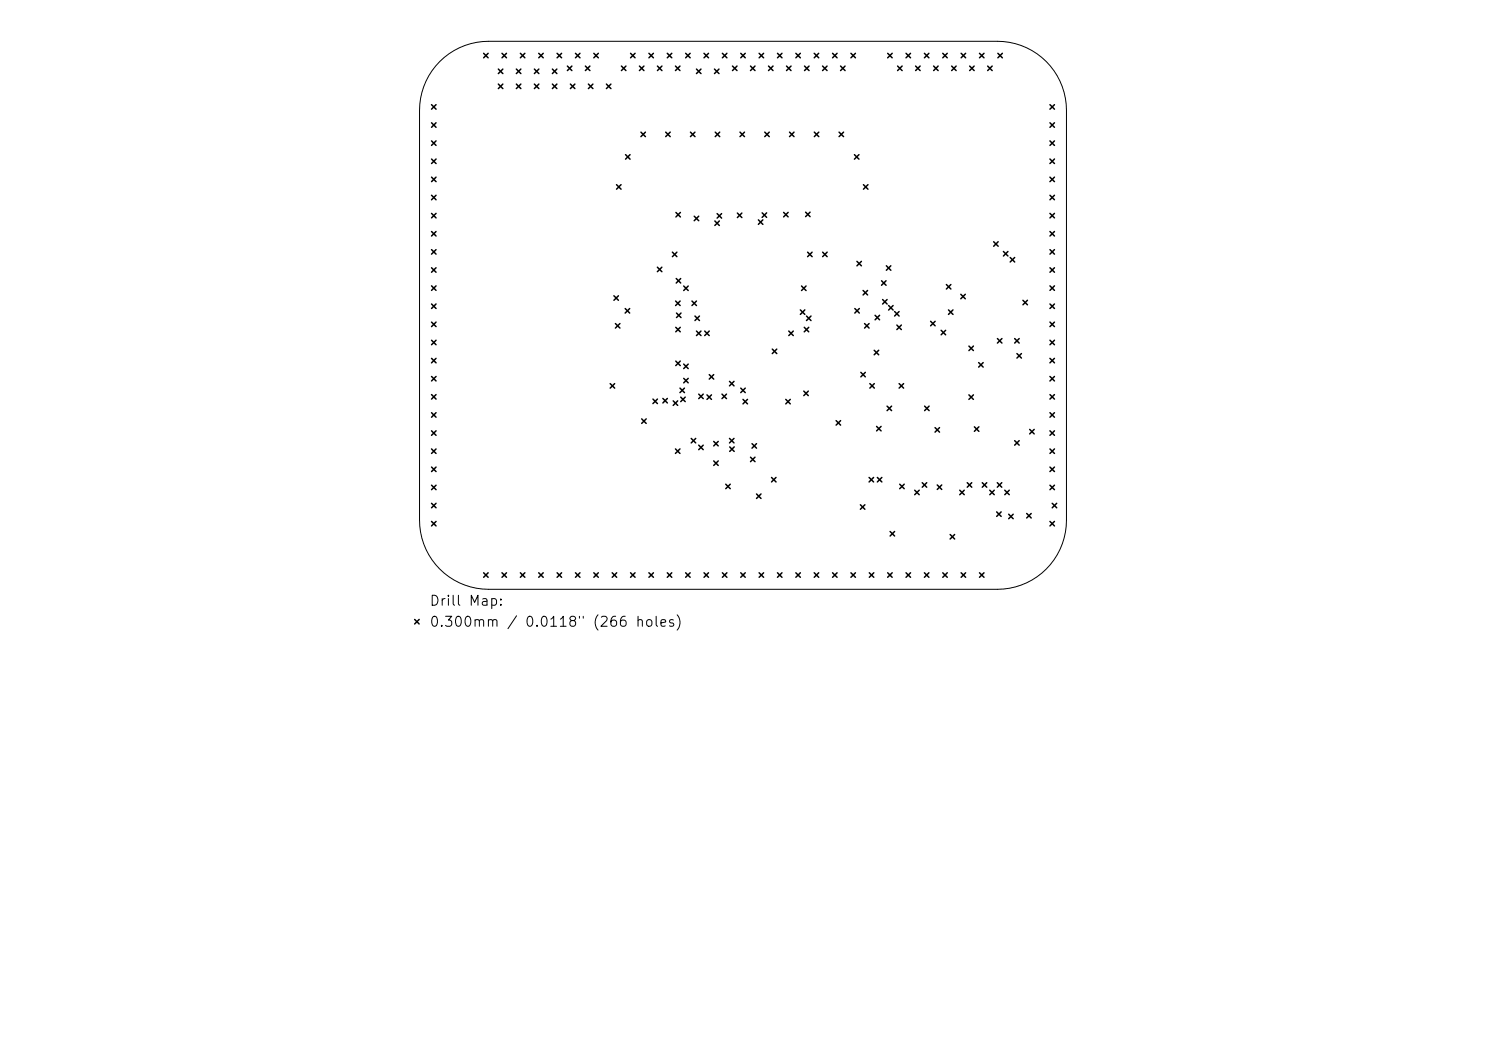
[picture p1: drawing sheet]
<svg xmlns="http://www.w3.org/2000/svg" width="297mm" height="210mm" viewBox="0 0 297 210" stroke-linecap="round" stroke-linejoin="round" font-family="sans-serif">
<defs><g id="words">
<g font-size="2">
<text x="85.7" y="121.5">Drill Map:</text>
<text x="85.7" y="125.7">0.300mm / 0.0118&quot; (266 holes)</text>
</g>
</g></defs>
<path d="M87.9 12.3a13.8 13.8 0 0 1 9.8-4h101.7a13.8 13.8 0 0 1 13.8 13.8v81.9a13.8 13.8 0 0 1-13.8 13.8h-101.7a13.8 13.8 0 0 1-13.8-13.8v-81.9a13.8 13.8 0 0 1 4-9.8z" fill="none" stroke="#000" stroke-width=".2"/>
<g fill="none" stroke="#000" stroke-width=".3">
<path d="M96.7 10.7l.9 .9M97.6 10.7l-.9 .9M99.6 13.8l.9 .9M99.6 16.8l.9 .9M100.3 10.7l.9 .9M100.5 13.8l-.9 .9M100.5 16.8l-.9 .9M101.2 10.7l-.9 .9M103.2 13.8l.9 .9M103.2 16.8l.9 .9M104 10.7l.9 .9M104.1 13.8l-.9 .9"/>
<path d="M104.1 16.8l-.9 .9M104.9 10.7l-.9 .9M106.8 13.8l.9 .9M106.8 16.8l.9 .9M107.7 10.7l.9 .9M107.7 13.8l-.9 .9M107.7 16.8l-.9 .9M108.6 10.7l-.9 .9M110.4 13.8l.9 .9M110.4 16.8l.9 .9M111.3 13.8l-.9 .9M111.3 16.8l-.9 .9"/>
<path d="M111.3 10.7l.9 .9M112.2 10.7l-.9 .9M113.4 13.2l.9 .9M114 16.8l.9 .9M114.3 13.2l-.9 .9M114.9 16.8l-.9 .9M115 10.7l.9 .9M115.9 10.7l-.9 .9M117 13.2l.9 .9M117.6 16.8l.9 .9M117.9 13.2l-.9 .9M118.5 16.8l-.9 .9"/>
<path d="M118.7 10.7l.9 .9M119.6 10.7l-.9 .9M121.2 16.8l.9 .9M122.1 16.8l-.9 .9M124.2 13.2l.9 .9M125.1 13.2l-.9 .9M126 10.7l.9 .9M126.9 10.7l-.9 .9M127.8 13.2l.9 .9M128.7 13.2l-.9 .9M129.7 10.7l.9 .9M130.6 10.7l-.9 .9"/>
<path d="M131.4 13.2l.9 .9M132.3 13.2l-.9 .9M133.4 10.7l.9 .9M134.3 10.7l-.9 .9M135 13.2l.9 .9M135.9 13.2l-.9 .9M137 10.7l.9 .9M137.9 10.7l-.9 .9M139.2 13.8l.9 .9M140.1 13.8l-.9 .9M140.7 10.7l.9 .9M141.6 10.7l-.9 .9"/>
<path d="M142.8 13.8l.9 .9M143.7 13.8l-.9 .9M144.4 10.7l.9 .9M145.3 10.7l-.9 .9M146.4 13.2l.9 .9M147.3 13.2l-.9 .9M148.1 10.7l.9 .9M149 10.7l-.9 .9M150 13.2l.9 .9M150.9 13.2l-.9 .9M151.7 10.7l.9 .9M152.6 10.7l-.9 .9"/>
<path d="M153.6 13.2l.9 .9M154.5 13.2l-.9 .9M155.4 10.7l.9 .9M156.3 10.7l-.9 .9M157.2 13.2l.9 .9M158.1 13.2l-.9 .9M159.1 10.7l.9 .9M160 10.7l-.9 .9M160.8 13.2l.9 .9M161.7 13.2l-.9 .9M162.7 10.7l.9 .9M163.6 10.7l-.9 .9"/>
<path d="M164.4 13.2l.9 .9M165.3 13.2l-.9 .9M166.4 10.7l.9 .9M167.3 10.7l-.9 .9M168 13.2l.9 .9M168.9 13.2l-.9 .9M170.1 10.7l.9 .9M171 10.7l-.9 .9M177.4 10.7l.9 .9M178.3 10.7l-.9 .9M179.4 13.2l.9 .9M180.3 13.2l-.9 .9"/>
<path d="M181.1 10.7l.9 .9M182 10.7l-.9 .9M183 13.2l.9 .9M183.9 13.2l-.9 .9M184.8 10.7l.9 .9M185.7 10.7l-.9 .9M186.6 13.2l.9 .9M187.5 13.2l-.9 .9M188.4 10.7l.9 .9M189.3 10.7l-.9 .9M190.2 13.2l.9 .9M191.1 13.2l-.9 .9"/>
<path d="M192.1 10.7l.9 .9M193 10.7l-.9 .9M193.8 13.2l.9 .9M194.7 13.2l-.9 .9M195.8 10.7l.9 .9M196.7 10.7l-.9 .9M197.4 13.2l.9 .9M198.3 13.2l-.9 .9M199.4 10.7l.9 .9M200.3 10.7l-.9 .9M86.3 20.9l.9 .9M86.3 24.5l.9 .9"/>
<path d="M86.3 28.2l.9 .9M86.3 31.8l.9 .9M86.3 35.4l.9 .9M86.3 39l.9 .9M87.2 20.9l-.9 .9M87.2 24.5l-.9 .9M87.2 28.2l-.9 .9M87.2 31.8l-.9 .9M87.2 35.4l-.9 .9M87.2 39l-.9 .9M123.2 36.9l.9 .9M124.1 36.9l-.9 .9"/>
<path d="M125 30.9l.9 .9M125.9 30.9l-.9 .9M128.1 26.4l.9 .9M129 26.4l-.9 .9M133.1 26.4l.9 .9M134 26.4l-.9 .9M138 26.4l.9 .9M138.9 26.4l-.9 .9M143 26.4l.9 .9M143.9 26.4l-.9 .9M147.9 26.4l.9 .9M148.8 26.4l-.9 .9"/>
<path d="M152.9 26.4l.9 .9M153.8 26.4l-.9 .9M157.8 26.4l.9 .9M158.7 26.4l-.9 .9M162.8 26.4l.9 .9M163.7 26.4l-.9 .9M167.7 26.4l.9 .9M168.6 26.4l-.9 .9M170.8 30.9l.9 .9M171.7 30.9l-.9 .9M172.6 36.9l.9 .9M173.5 36.9l-.9 .9"/>
<path d="M209.9 20.9l.9 .9M209.9 24.5l.9 .9M209.9 28.2l.9 .9M209.9 31.8l.9 .9M209.9 35.4l.9 .9M209.9 39l.9 .9M210.8 20.9l-.9 .9M210.8 24.5l-.9 .9M210.8 28.2l-.9 .9M210.8 31.8l-.9 .9M210.8 35.4l-.9 .9M210.8 39l-.9 .9"/>
<path d="M86.3 42.6l.9 .9M86.3 46.3l.9 .9M86.3 49.9l.9 .9M86.3 53.5l.9 .9M86.3 57.1l.9 .9M87.2 42.6l-.9 .9M87.2 46.3l-.9 .9M87.2 49.9l-.9 .9M87.2 53.5l-.9 .9M87.2 57.1l-.9 .9M122.7 59.1l.9 .9M123.6 59.1l-.9 .9"/>
<path d="M131.4 53.4l.9 .9M132.3 53.4l-.9 .9M134.4 50.4l.9 .9M135.1 42.5l.9 .9M135.2 55.7l.9 .9M135.3 50.4l-.9 .9M136 42.5l-.9 .9M136.1 55.7l-.9 .9M136.7 57.2l.9 .9M137.6 57.2l-.9 .9M138.8 43.2l.9 .9M139.7 43.2l-.9 .9"/>
<path d="M142.9 44.2l.9 .9M143.3 42.7l.9 .9M143.8 44.2l-.9 .9M144.2 42.7l-.9 .9M147.4 42.6l.9 .9M148.3 42.6l-.9 .9M151.6 43.9l.9 .9M152.3 42.5l.9 .9M152.5 43.9l-.9 .9M153.2 42.5l-.9 .9M156.6 42.4l.9 .9M157.5 42.4l-.9 .9"/>
<path d="M160.2 57.2l.9 .9M161 42.4l.9 .9M161.1 57.2l-.9 .9M161.4 50.4l.9 .9M161.9 42.4l-.9 .9M162.3 50.4l-.9 .9M164.4 50.4l.9 .9M165.3 50.4l-.9 .9M171.3 52.2l.9 .9M172.2 52.2l-.9 .9M172.5 58l.9 .9M173.4 58l-.9 .9"/>
<path d="M176.2 56.1l.9 .9M176.4 59.9l.9 .9M177.1 56.1l-.9 .9M177.2 53.1l.9 .9M177.3 59.9l-.9 .9M178.1 53.1l-.9 .9M189.2 56.9l.9 .9M190.1 56.9l-.9 .9M192 58.8l.9 .9M192.9 58.8l-.9 .9M198.6 48.3l.9 .9M199.5 48.3l-.9 .9"/>
<path d="M200.6 50.3l.9 .9M201.5 50.3l-.9 .9M201.9 51.5l.9 .9M202.8 51.5l-.9 .9M209.9 42.6l.9 .9M209.9 46.3l.9 .9M209.9 49.9l.9 .9M209.9 53.5l.9 .9M209.9 57.1l.9 .9M210.8 42.6l-.9 .9M210.8 46.3l-.9 .9M210.8 49.9l-.9 .9"/>
<path d="M210.8 53.5l-.9 .9M210.8 57.1l-.9 .9M86.3 60.7l.9 .9M86.3 64.4l.9 .9M86.3 68l.9 .9M86.3 71.6l.9 .9M86.3 75.2l.9 .9M86.3 78.8l.9 .9M87.2 60.7l-.9 .9M87.2 64.4l-.9 .9M87.2 68l-.9 .9M87.2 71.6l-.9 .9"/>
<path d="M87.2 75.2l-.9 .9M87.2 78.8l-.9 .9M122 76.7l.9 .9M122.9 76.7l-.9 .9M123 64.7l.9 .9M123.9 64.7l-.9 .9M125 61.7l.9 .9M125.9 61.7l-.9 .9M130.5 79.7l.9 .9M131.4 79.7l-.9 .9M132.5 79.6l.9 .9M133.4 79.6l-.9 .9"/>
<path d="M135 60.2l.9 .9M135.1 65.4l.9 .9M135.1 72.2l.9 .9M135.2 62.6l.9 .9M135.9 77.6l.9 .9M135.9 60.2l-.9 .9M136 65.4l-.9 .9M136 72.2l-.9 .9M136.1 79.4l.9 .9M136.1 62.6l-.9 .9M136.7 72.8l.9 .9M136.7 75.6l.9 .9"/>
<path d="M136.8 77.6l-.9 .9M137 79.4l-.9 .9M137.6 72.8l-.9 .9M137.6 75.6l-.9 .9M138.3 60.2l.9 .9M138.9 63.2l.9 .9M139.2 60.2l-.9 .9M139.2 66.2l.9 .9M139.7 78.8l.9 .9M139.8 63.2l-.9 .9M140.1 66.2l-.9 .9M140.6 78.8l-.9 .9"/>
<path d="M140.9 66.2l.9 .9M141.3 78.9l.9 .9M141.8 66.2l-.9 .9M141.8 74.9l.9 .9M142.2 78.9l-.9 .9M142.7 74.9l-.9 .9M144.3 78.8l.9 .9M145.2 78.8l-.9 .9M145.8 76.2l.9 .9M146.7 76.2l-.9 .9M148.1 77.6l.9 .9M148.5 79.8l.9 .9"/>
<path d="M149 77.6l-.9 .9M149.4 79.8l-.9 .9M154.4 69.8l.9 .9M155.3 69.8l-.9 .9M157.1 79.8l.9 .9M157.7 66.2l.9 .9M158 79.8l-.9 .9M158.6 66.2l-.9 .9M160 61.9l.9 .9M160.7 78.2l.9 .9M160.7 65.4l.9 .9M160.9 61.9l-.9 .9"/>
<path d="M161.2 63.2l.9 .9M161.6 78.2l-.9 .9M161.6 65.4l-.9 .9M162.1 63.2l-.9 .9M170.9 61.7l.9 .9M171.8 61.7l-.9 .9M172.1 74.4l.9 .9M172.8 64.7l.9 .9M173 74.4l-.9 .9M173.7 64.7l-.9 .9M173.9 76.7l.9 .9M174.7 70l.9 .9"/>
<path d="M174.8 76.7l-.9 .9M174.9 63l.9 .9M175.6 70l-.9 .9M175.8 63l-.9 .9M177.6 61.1l.9 .9M178.5 61.1l-.9 .9M178.8 62.3l.9 .9M179.3 65l.9 .9M179.7 62.3l-.9 .9M179.7 76.7l.9 .9M180.2 65l-.9 .9M180.6 76.7l-.9 .9"/>
<path d="M186 64.2l.9 .9M186.9 64.2l-.9 .9M188.1 66l.9 .9M189 66l-.9 .9M189.6 61.9l.9 .9M190.5 61.9l-.9 .9M193.7 69.2l.9 .9M193.7 78.9l.9 .9M194.6 69.2l-.9 .9M194.6 78.9l-.9 .9M195.6 72.5l.9 .9M196.5 72.5l-.9 .9"/>
<path d="M199.4 67.7l.9 .9M200.3 67.7l-.9 .9M202.8 67.7l.9 .9M203.3 70.7l.9 .9M203.7 67.7l-.9 .9M204.2 70.7l-.9 .9M204.5 60l.9 .9M205.4 60l-.9 .9M209.9 60.7l.9 .9M209.9 64.4l.9 .9M209.9 68l.9 .9M209.9 71.6l.9 .9"/>
<path d="M209.9 75.2l.9 .9M209.9 78.8l.9 .9M210.8 60.7l-.9 .9M210.8 64.4l-.9 .9M210.8 68l-.9 .9M210.8 71.6l-.9 .9M210.8 75.2l-.9 .9M210.8 78.8l-.9 .9M86.3 82.5l.9 .9M86.3 86.1l.9 .9M86.3 89.7l.9 .9M86.3 93.3l.9 .9"/>
<path d="M86.3 96.9l.9 .9M87.2 82.5l-.9 .9M87.2 86.1l-.9 .9M87.2 89.7l-.9 .9M87.2 93.3l-.9 .9M87.2 96.9l-.9 .9M128.3 83.7l.9 .9M129.2 83.7l-.9 .9M134.6 80.1l.9 .9M135 89.7l.9 .9M135.5 80.1l-.9 .9M135.9 89.7l-.9 .9"/>
<path d="M138.2 87.6l.9 .9M139.1 87.6l-.9 .9M139.7 89l.9 .9M140.6 89l-.9 .9M142.7 88.2l.9 .9M142.7 92.1l.9 .9M143.6 88.2l-.9 .9M143.6 92.1l-.9 .9M145.1 96.8l.9 .9M145.8 87.6l.9 .9M145.8 89.3l.9 .9M146 96.8l-.9 .9"/>
<path d="M146.7 87.6l-.9 .9M146.7 89.3l-.9 .9M150 91.4l.9 .9M150.3 88.7l.9 .9M150.9 91.4l-.9 .9M151.2 88.7l-.9 .9M151.2 98.7l.9 .9M152.1 98.7l-.9 .9M154.2 95.4l.9 .9M155.1 95.4l-.9 .9M167.1 84l.9 .9M168 84l-.9 .9"/>
<path d="M173.7 95.4l.9 .9M174.6 95.4l-.9 .9M175.2 85.2l.9 .9M175.4 95.4l.9 .9M176.1 85.2l-.9 .9M176.3 95.4l-.9 .9M177.3 81.2l.9 .9M178.2 81.2l-.9 .9M179.8 96.8l.9 .9M180.7 96.8l-.9 .9M182.8 98l.9 .9M183.7 98l-.9 .9"/>
<path d="M184.3 96.5l.9 .9M184.8 81.2l.9 .9M185.2 96.5l-.9 .9M185.7 81.2l-.9 .9M186.9 85.4l.9 .9M187.3 96.9l.9 .9M187.8 85.4l-.9 .9M188.2 96.9l-.9 .9M191.8 98l.9 .9M192.7 98l-.9 .9M193.3 96.5l.9 .9M194.2 96.5l-.9 .9"/>
<path d="M194.7 85.3l.9 .9M195.6 85.3l-.9 .9M196.3 96.5l.9 .9M197.2 96.5l-.9 .9M197.8 98l.9 .9M198.7 98l-.9 .9M199.3 96.5l.9 .9M200.2 96.5l-.9 .9M200.8 98l.9 .9M201.7 98l-.9 .9M202.8 88.1l.9 .9M203.7 88.1l-.9 .9"/>
<path d="M205.8 85.8l.9 .9M206.7 85.8l-.9 .9M209.9 82.5l.9 .9M209.9 86.1l.9 .9M209.9 89.7l.9 .9M209.9 93.3l.9 .9M209.9 96.9l.9 .9M210.8 82.5l-.9 .9M210.8 86.1l-.9 .9M210.8 89.7l-.9 .9M210.8 93.3l-.9 .9M210.8 96.9l-.9 .9"/>
<path d="M86.3 100.6l.9 .9M86.3 104.2l.9 .9M87.2 100.6l-.9 .9M87.2 104.2l-.9 .9M96.7 114.5l.9 .9M97.6 114.5l-.9 .9M100.3 114.5l.9 .9M101.2 114.5l-.9 .9M104 114.5l.9 .9M104.9 114.5l-.9 .9M107.7 114.5l.9 .9M108.6 114.5l-.9 .9"/>
<path d="M111.3 114.5l.9 .9M112.2 114.5l-.9 .9M115 114.5l.9 .9M115.9 114.5l-.9 .9M118.7 114.5l.9 .9M119.6 114.5l-.9 .9M122.4 114.5l.9 .9M123.3 114.5l-.9 .9M126 114.5l.9 .9M126.9 114.5l-.9 .9M129.7 114.5l.9 .9M130.6 114.5l-.9 .9"/>
<path d="M133.4 114.5l.9 .9M134.3 114.5l-.9 .9M137 114.5l.9 .9M137.9 114.5l-.9 .9M140.7 114.5l.9 .9M141.6 114.5l-.9 .9M144.4 114.5l.9 .9M145.3 114.5l-.9 .9M148.1 114.5l.9 .9M149 114.5l-.9 .9M151.7 114.5l.9 .9M152.6 114.5l-.9 .9"/>
<path d="M155.4 114.5l.9 .9M156.3 114.5l-.9 .9M159.1 114.5l.9 .9M160 114.5l-.9 .9M162.7 114.5l.9 .9M163.6 114.5l-.9 .9M166.4 114.5l.9 .9M167.3 114.5l-.9 .9M170.1 114.5l.9 .9M171 114.5l-.9 .9M172 100.9l.9 .9M172.9 100.9l-.9 .9"/>
<path d="M173.7 114.5l.9 .9M174.6 114.5l-.9 .9M177.4 114.5l.9 .9M177.9 106.2l.9 .9M178.3 114.5l-.9 .9M178.8 106.2l-.9 .9M181.1 114.5l.9 .9M182 114.5l-.9 .9M184.8 114.5l.9 .9M185.7 114.5l-.9 .9M188.4 114.5l.9 .9M189.3 114.5l-.9 .9"/>
<path d="M189.9 106.8l.9 .9M190.8 106.8l-.9 .9M192.1 114.5l.9 .9M193 114.5l-.9 .9M195.8 114.5l.9 .9M196.7 114.5l-.9 .9M199.2 102.3l.9 .9M200.1 102.3l-.9 .9M201.6 102.8l.9 .9M202.5 102.8l-.9 .9M205.2 102.6l.9 .9M206.1 102.6l-.9 .9"/>
<path d="M209.9 104.2l.9 .9M210.3 100.6l.9 .9M210.8 104.2l-.9 .9M211.2 100.6l-.9 .9M82.9 123.8l.9 .9M83.8 123.8l-.9 .9"/>
</g>
<use href="#words"/>
</svg>
